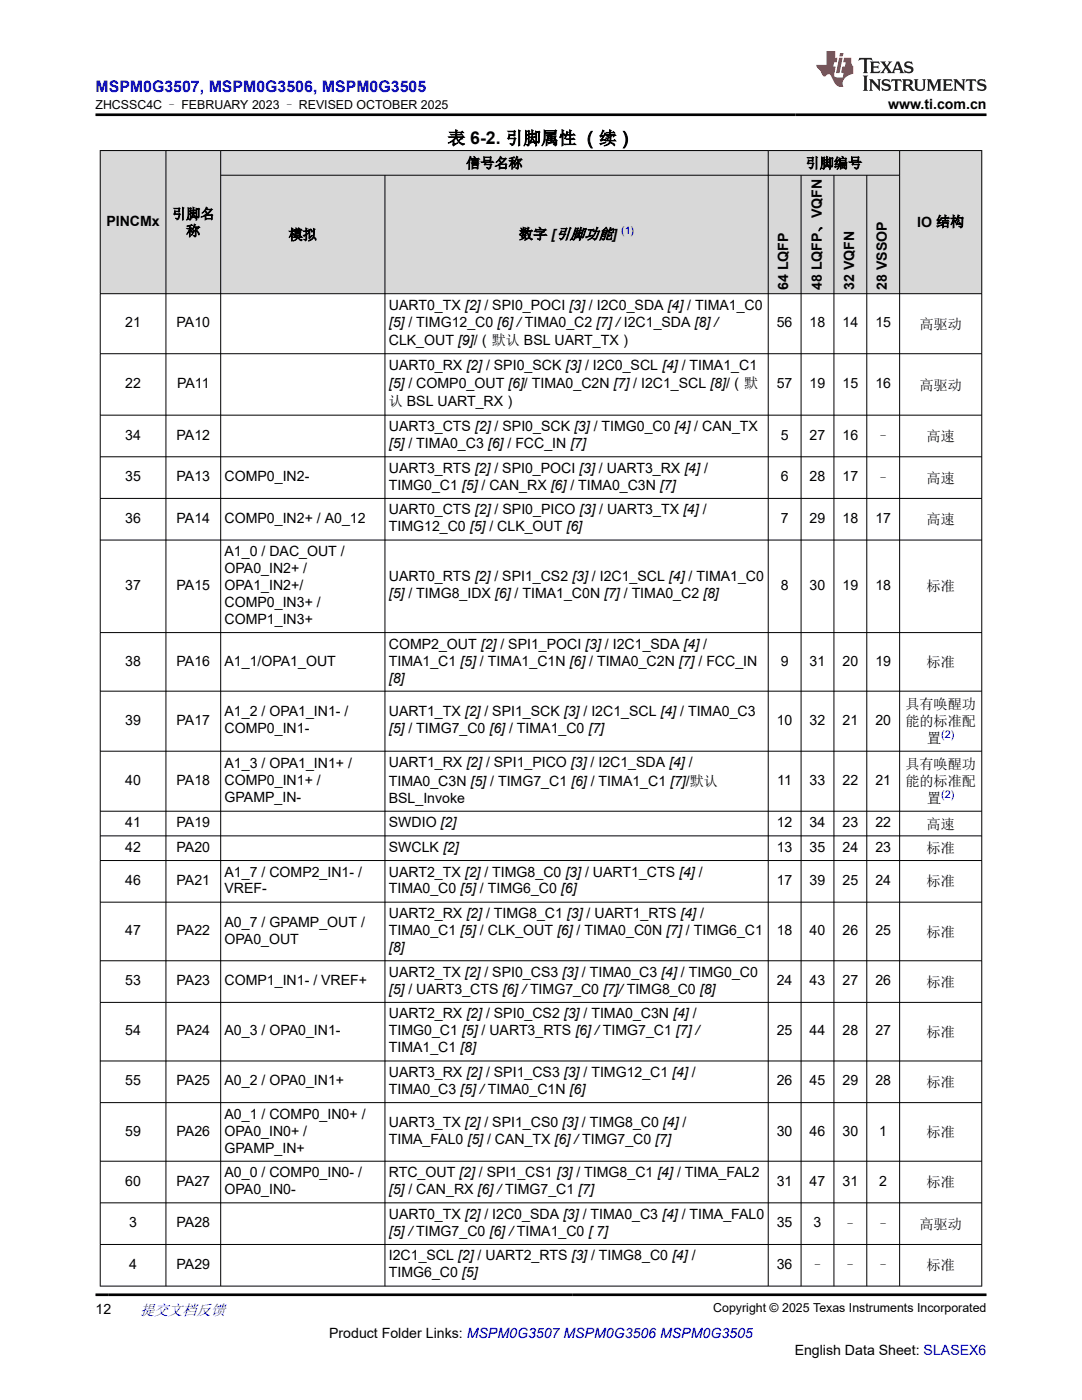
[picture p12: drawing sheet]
<svg xmlns="http://www.w3.org/2000/svg" width="216mm" height="279mm" viewBox="0 0 216 279" stroke-linecap="round" stroke-linejoin="round" font-family="sans-serif">
<defs><g id="words">
<text font-size="3.5" x="89.3" y="28.8">表 6-2. 引脚属性 （续）</text>
<text font-size="3.2" fill="#00f" x="19.1" y="18.3">MSPM0G3507, MSPM0G3506, MSPM0G3505</text>
<text font-size="3" fill="#00f" x="27.9" y="262.4">提交文档反馈</text>
<g font-size="2.8">
<text x="177.2" y="21.7">www.ti.com.cn</text>
<text x="93" y="33.5">信号名称</text>
<text x="160.8" y="33.5">引脚编号</text>
<text x="21.2" y="45.1">PINCMx</text>
<text x="34.3" y="43.7">引脚名</text>
<text x="37.2" y="47">称</text>
<text x="57.6" y="47.8">模拟</text>
<text x="103.6" y="47.7">数字 [引脚功能]</text>
<text x="183" y="45.2">IO 结构</text>
<text x="157.3" y="57.8" transform="rotate(-90 157.3 57.8)">64 LQFP</text>
<text x="164" y="57.8" transform="rotate(-90 164 57.8)">48 LQFP、VQFN</text>
<text x="170.4" y="57.8" transform="rotate(-90 170.4 57.8)">32 VQFN</text>
<text x="177" y="57.8" transform="rotate(-90 177 57.8)">28 VSSOP</text>
<text x="25" y="65.3">21</text>
<text x="35.2" y="65.3">PA10</text>
<text x="77.6" y="61.8">UART0_TX [2]/ SPI0_POCI [3]/ I2C0_SDA [4]/ TIMA1_C0</text>
<text x="77.6" y="65.2">[5]/ TIMG12_C0 [6]/TIMA0_C2 [7] /I2C1_SDA [8] /</text>
<text x="155" y="65.3">56</text>
<text x="161.6" y="65.3">18</text>
<text x="168.1" y="65.3">14</text>
<text x="174.7" y="65.3">15</text>
<text x="183.5" y="65.6">高驱动</text>
<text x="77.6" y="68.9">CLK_OUT [9]/（默认 BSL UART_TX）</text>
<text x="25" y="77.5">22</text>
<text x="35.3" y="77.5">PA11</text>
<text x="77.6" y="73.8">UART0_RX [2]/ SPI0_SCK [3]/ I2C0_SCL [4]/ TIMA1_C1</text>
<text x="77.6" y="77.5">[5]/ COMP0_OUT [6]/ TIMA0_C2N [7]/ I2C1_SCL [8]/（默</text>
<text x="155" y="77.5">57</text>
<text x="161.6" y="77.5">19</text>
<text x="168.1" y="77.5">15</text>
<text x="174.7" y="77.5">16</text>
<text x="183.5" y="77.7">高驱动</text>
<text x="77.6" y="81.1">认 BSL UART_RX）</text>
<text x="25" y="87.7">34</text>
<text x="35.2" y="87.7">PA12</text>
<text x="77.6" y="86">UART3_CTS [2]/ SPI0_SCK [3]/ TIMG0_C0 [4]/ CAN_TX</text>
<text x="77.6" y="89.4">[5]/ TIMA0_C3 [6]/ FCC_IN [7]</text>
<text x="155.8" y="87.7">5</text>
<text x="161.6" y="87.7">27</text>
<text x="168.1" y="87.7">16</text>
<text x="174.8" y="88">–</text>
<text x="184.9" y="88">高速</text>
<text x="77.6" y="94.4">UART3_RTS [2]/ SPI0_POCI [3]/ UART3_RX [4]/</text>
<text x="25" y="96">35</text>
<text x="35.2" y="96">PA13</text>
<text x="44.8" y="96">COMP0_IN2-</text>
<text x="77.6" y="97.7">TIMG0_C1 [5]/ CAN_RX [6]/ TIMA0_C3N [7]</text>
<text x="155.8" y="96">6</text>
<text x="161.6" y="96">28</text>
<text x="168.1" y="96">17</text>
<text x="174.8" y="96.3">–</text>
<text x="184.9" y="96.3">高速</text>
<text x="25" y="104.4">36</text>
<text x="35.2" y="104.4">PA14</text>
<text x="44.8" y="104.4">COMP0_IN2+ / A0_12</text>
<text x="77.6" y="102.7">UART0_CTS [2]/ SPI0_PICO [3]/ UART3_TX [4]/</text>
<text x="77.6" y="106">TIMG12_C0 [5]/ CLK_OUT [6]</text>
<text x="155.8" y="104.4">7</text>
<text x="161.6" y="104.4">29</text>
<text x="168.1" y="104.4">18</text>
<text x="174.7" y="104.4">17</text>
<text x="184.9" y="104.6">高速</text>
<text x="44.8" y="111">A1_0 / DAC_OUT /</text>
<text x="25" y="117.7">37</text>
<text x="35.2" y="117.7">PA15</text>
<text x="44.8" y="114.4">OPA0_IN2+ /</text>
<text x="44.8" y="117.7">OPA1_IN2+/</text>
<text x="77.6" y="116">UART0_RTS [2]/ SPI1_CS2 [3]/ I2C1_SCL [4]/ TIMA1_C0</text>
<text x="77.6" y="119.4">[5]/ TIMG8_IDX [6]/ TIMA1_C0N [7]/ TIMA0_C2 [8]</text>
<text x="155.8" y="117.7">8</text>
<text x="161.6" y="117.7">30</text>
<text x="168.1" y="117.7">19</text>
<text x="174.7" y="117.7">18</text>
<text x="184.9" y="118">标准</text>
<text x="44.8" y="121.1">COMP0_IN3+ /</text>
<text x="44.8" y="124.5">COMP1_IN3+</text>
<text x="77.6" y="129.4">COMP2_OUT [2]/ SPI1_POCI [3]/ I2C1_SDA [4]/</text>
<text x="25" y="132.8">38</text>
<text x="35.2" y="132.8">PA16</text>
<text x="44.8" y="132.8">A1_1/OPA1_OUT</text>
<text x="77.6" y="132.8">TIMA1_C1 [5]/ TIMA1_C1N [6]/ TIMA0_C2N [7]/ FCC_IN</text>
<text x="77.6" y="136.2">[8]</text>
<text x="155.8" y="132.8">9</text>
<text x="161.6" y="132.8">31</text>
<text x="168.1" y="132.8">20</text>
<text x="174.7" y="132.8">19</text>
<text x="184.9" y="133.1">标准</text>
<text x="44.8" y="143">A1_2 / OPA1_IN1- /</text>
<text x="77.6" y="143">UART1_TX [2]/ SPI1_SCK [3]/ I2C1_SCL [4]/ TIMA0_C3</text>
<text x="180.7" y="141.4">具有唤醒功</text>
<text x="25" y="144.7">39</text>
<text x="35.2" y="144.7">PA17</text>
<text x="44.8" y="146.4">COMP0_IN1-</text>
<text x="77.6" y="146.4">[5]/ TIMG7_C0 [6]/ TIMA1_C0 [7]</text>
<text x="155" y="144.7">10</text>
<text x="161.6" y="144.7">32</text>
<text x="168.1" y="144.7">21</text>
<text x="174.7" y="144.7">20</text>
<text x="180.7" y="144.8">能的标准配</text>
<text x="185" y="148.2">置</text>
<text x="44.8" y="153.3">A1_3 / OPA1_IN1+ /</text>
<text x="77.6" y="153.1">UART1_RX [2]/ SPI1_PICO [3]/ I2C1_SDA [4]/</text>
<text x="180.7" y="153.4">具有唤醒功</text>
<text x="25" y="156.6">40</text>
<text x="35.2" y="156.6">PA18</text>
<text x="44.8" y="156.6">COMP0_IN1+ /</text>
<text x="44.8" y="160">GPAMP_IN-</text>
<text x="77.6" y="156.8">TIMA0_C3N [5]/ TIMG7_C1 [6]/ TIMA1_C1 [7]/默认</text>
<text x="77.6" y="160.2">BSL_Invoke</text>
<text x="155.1" y="156.6">11</text>
<text x="161.6" y="156.6">33</text>
<text x="168.1" y="156.6">22</text>
<text x="174.7" y="156.6">21</text>
<text x="180.7" y="156.8">能的标准配</text>
<text x="185" y="160.2">置</text>
<text x="25" y="165.1">41</text>
<text x="35.2" y="165.1">PA19</text>
<text x="77.6" y="165.1">SWDIO [2]</text>
<text x="155" y="165.1">12</text>
<text x="161.6" y="165.1">34</text>
<text x="168.1" y="165.1">23</text>
<text x="174.7" y="165.1">22</text>
<text x="184.9" y="165.4">高速</text>
<text x="25" y="170">42</text>
<text x="35.2" y="170">PA20</text>
<text x="77.6" y="170">SWCLK [2]</text>
<text x="155" y="170">13</text>
<text x="161.6" y="170">35</text>
<text x="168.1" y="170">24</text>
<text x="174.7" y="170">23</text>
<text x="184.9" y="170.3">标准</text>
<text x="25" y="176.6">46</text>
<text x="35.2" y="176.6">PA21</text>
<text x="44.8" y="174.9">A1_7 / COMP2_IN1- /</text>
<text x="44.8" y="178.3">VREF-</text>
<text x="77.6" y="174.9">UART2_TX [2]/ TIMG8_C0 [3]/ UART1_CTS [4]/</text>
<text x="77.6" y="178.3">TIMA0_C0 [5]/ TIMG6_C0 [6]</text>
<text x="155" y="176.6">17</text>
<text x="161.6" y="176.6">39</text>
<text x="168.1" y="176.6">25</text>
<text x="174.7" y="176.6">24</text>
<text x="184.9" y="176.9">标准</text>
<text x="44.8" y="184.9">A0_7 / GPAMP_OUT /</text>
<text x="77.6" y="183.2">UART2_RX [2]/ TIMG8_C1 [3]/ UART1_RTS [4]/</text>
<text x="25" y="186.6">47</text>
<text x="35.2" y="186.6">PA22</text>
<text x="44.8" y="188.3">OPA0_OUT</text>
<text x="77.6" y="186.6">TIMA0_C1 [5]/ CLK_OUT [6]/ TIMA0_C0N [7]/ TIMG6_C1</text>
<text x="77.6" y="190">[8]</text>
<text x="155" y="186.6">18</text>
<text x="161.6" y="186.6">40</text>
<text x="168.1" y="186.6">26</text>
<text x="174.7" y="186.6">25</text>
<text x="184.9" y="186.9">标准</text>
<text x="25" y="196.6">53</text>
<text x="35.2" y="196.6">PA23</text>
<text x="44.8" y="196.6">COMP1_IN1- / VREF+</text>
<text x="77.6" y="194.9">UART2_TX [2]/ SPI0_CS3 [3]/ TIMA0_C3 [4]/ TIMG0_C0</text>
<text x="155" y="196.6">24</text>
<text x="161.6" y="196.6">43</text>
<text x="168.1" y="196.6">27</text>
<text x="174.7" y="196.6">26</text>
<text x="184.9" y="196.9">标准</text>
<text x="77.6" y="198.3">[5]/ UART3_CTS [6] /TIMG7_C0 [7]/TIMG8_C0 [8]</text>
<text x="77.6" y="203.2">UART2_RX [2]/ SPI0_CS2 [3]/ TIMA0_C3N [4]/</text>
<text x="25" y="206.6">54</text>
<text x="35.2" y="206.6">PA24</text>
<text x="44.8" y="206.6">A0_3 / OPA0_IN1-</text>
<text x="77.6" y="206.6">TIMG0_C1 [5]/ UART3_RTS [6] /TIMG7_C1 [7] /</text>
<text x="155" y="206.6">25</text>
<text x="161.6" y="206.6">44</text>
<text x="168.1" y="206.6">28</text>
<text x="174.7" y="206.6">27</text>
<text x="184.9" y="206.9">标准</text>
<text x="77.6" y="210">TIMA1_C1 [8]</text>
<text x="77.6" y="214.9">UART3_RX [2]/ SPI1_CS3 [3]/ TIMG12_C1 [4]/</text>
<text x="25" y="216.6">55</text>
<text x="35.2" y="216.6">PA25</text>
<text x="44.8" y="216.6">A0_2 / OPA0_IN1+</text>
<text x="77.6" y="218.3">TIMA0_C3 [5] /TIMA0_C1N [6]</text>
<text x="155" y="216.6">26</text>
<text x="161.6" y="216.6">45</text>
<text x="168.1" y="216.6">29</text>
<text x="174.7" y="216.6">28</text>
<text x="184.9" y="216.9">标准</text>
<text x="25" y="226.6">59</text>
<text x="35.2" y="226.6">PA26</text>
<text x="44.8" y="223.2">A0_1 / COMP0_IN0+ /</text>
<text x="44.8" y="226.6">OPA0_IN0+ /</text>
<text x="77.6" y="224.9">UART3_TX [2]/ SPI1_CS0 [3]/ TIMG8_C0 [4]/</text>
<text x="155" y="226.6">30</text>
<text x="161.6" y="226.6">46</text>
<text x="168.1" y="226.6">30</text>
<text x="175.4" y="226.6">1</text>
<text x="184.9" y="226.9">标准</text>
<text x="44.8" y="230">GPAMP_IN+</text>
<text x="77.6" y="228.3">TIMA_FAL0 [5]/ CAN_TX [6] /TIMG7_C0 [7]</text>
<text x="25" y="236.6">60</text>
<text x="35.2" y="236.6">PA27</text>
<text x="44.8" y="234.9">A0_0 / COMP0_IN0- /</text>
<text x="44.8" y="238.3">OPA0_IN0-</text>
<text x="77.6" y="234.9">RTC_OUT [2]/ SPI1_CS1 [3]/ TIMG8_C1 [4]/ TIMA_FAL2</text>
<text x="77.6" y="238.3">[5]/ CAN_RX [6] /TIMG7_C1 [7]</text>
<text x="155" y="236.6">31</text>
<text x="161.6" y="236.6">47</text>
<text x="168.1" y="236.6">31</text>
<text x="175.4" y="236.6">2</text>
<text x="184.9" y="236.9">标准</text>
<text x="25.8" y="244.9">3</text>
<text x="35.2" y="244.9">PA28</text>
<text x="77.6" y="243.2">UART0_TX [2]/ I2C0_SDA [3]/ TIMA0_C3 [4]/ TIMA_FAL0</text>
<text x="155" y="244.9">35</text>
<text x="162.3" y="244.9">3</text>
<text x="168.3" y="245.2">–</text>
<text x="174.8" y="245.2">–</text>
<text x="183.5" y="245.2">高驱动</text>
<text x="77.6" y="246.6">[5] /TIMG7_C0 [6] /TIMA1_C0 [ 7]</text>
<text x="77.6" y="251.6">I2C1_SCL [2]/ UART2_RTS [3]/ TIMG8_C0 [4]/</text>
<text x="25.8" y="253.2">4</text>
<text x="35.2" y="253.2">PA29</text>
<text x="77.6" y="254.9">TIMG6_C0 [5]</text>
<text x="155" y="253.2">36</text>
<text x="161.7" y="253.5">–</text>
<text x="168.3" y="253.5">–</text>
<text x="174.8" y="253.5">–</text>
<text x="184.9" y="253.5">标准</text>
<text x="19.1" y="262.1">12</text>
<text x="65.7" y="266.9">Product Folder Links: MSPM0G3507 MSPM0G3506 MSPM0G3505</text>
<text x="158.6" y="270.3">English Data Sheet: SLASEX6</text>
</g>
<g font-size="2.5">
<text x="19.1" y="21.8">ZHCSSC4C – FEBRUARY 2023 – REVISED OCTOBER 2025</text>
<text x="142.3" y="261.8">Copyright © 2025 Texas Instruments Incorporated</text>
</g>
<g font-size="2.1" fill="#00f">
<text x="123.9" y="46.7">(1)</text>
<text x="187.8" y="147.2">(2)</text>
<text x="187.8" y="159.2">(2)</text>
</g>
</g></defs>
<g fill="#d8d8d8">
<path d="M20 30h175.9v5h-175.9z" fill-rule="evenodd"/>
<path d="M20.1 30.1h12.9v28.5h-12.9z" fill-rule="evenodd"/>
<path d="M33.2 30.1h10.8v28.5h-10.8z" fill-rule="evenodd"/>
<path d="M44.1 30.1h109.1v4.8h-109.1z" fill-rule="evenodd"/>
<path d="M153.4 30.1h26.1v4.8h-26.1z" fill-rule="evenodd"/>
<path d="M179.6 30.1h16.2v28.5h-16.2z" fill-rule="evenodd"/>
<path d="M44.1 35h32.7v23.6h-32.7z" fill-rule="evenodd"/>
<path d="M76.9 35h76.3v23.6h-76.3z" fill-rule="evenodd"/>
<path d="M153.4 35h6.4v23.6h-6.4z" fill-rule="evenodd"/>
<path d="M159.9 35h6.4v23.6h-6.4z" fill-rule="evenodd"/>
<path d="M166.5 35h6.4v23.6h-6.4z" fill-rule="evenodd"/>
<path d="M173 35h6.4v23.6h-6.4z" fill-rule="evenodd"/>
</g>
<g fill="none" stroke="#000" stroke-width=".2">
<path d="M19.9 30h176.1M20 30v226.7M33.1 30v226.7M44 30v226.7M44 35h135.6M76.8 35v221.7M153.3 30v226.7M159.8 35v221.7M166.4 35v221.7M173 35v221.7M179.5 30v226.7M195.9 30v226.7"/>
<path d="M19.9 58.6h176.1M19.9 70.6h176.1M19.9 82.9h176.1M19.9 91.2h176.1M19.9 99.5h176.1M19.9 107.8h176.1M19.9 126.2h176.1M19.9 137.9h176.1M19.9 149.9h176.1M19.9 161.9h176.1M19.9 166.8h176.1M19.9 171.7h176.1"/>
<path d="M19.9 180h176.1M19.9 191.7h176.1M19.9 200h176.1M19.9 211.7h176.1M19.9 220.1h176.1M19.9 231.7h176.1M19.9 240.1h176.1M19.9 248.4h176.1M19.9 256.7h176.1"/>
</g>
<path d="M171.5 11.6l-.2 .5 .5-.2h.6v.1v2.2l-.2 .4h1l-.2-.4v-2.2v-.1h.5l.6 .2-.2-.5zM173.6 12.3l.2 .4v1.5l-.2 .4h1.9l.1-.6a1.08 1.08 0 0 1-1.3 .2v-.7h.6l.4 .2v-.7l-.4 .2h-.6v-.5l.2-.2a1 1 0 0 1 1 .3l-.1-.5zM175.7 12.3l.9 1.1-1 1.2h.9l-.2-.2 .5-.8 .4 .8-.2 .2h1.6l-.2-.2 .2-.5h.9l.1 .5-.1 .2h.9l-.2-.3-.8-2h-.5l-.9 2.2-.9-1.1 .9-1.1h-.8l.2 .2-.4 .6-.4-.6 .2-.2zM179 12.7l.4 1h-.7zM180.7 12.4a.65 .65 0 0 0-.2 .7 .65 .65 0 0 0 .6 .5l.6 .1 .1 .3a.79 .79 0 0 1-.7 .4 .79 .79 0 0 1-.7-.5l.1 .7 .2-.1a.93 .93 0 0 0 1.1 .1 .93 .93 0 0 0 .4-1 1.46 1.46 0 0 0-1.2-.6l-.1-.3a1.09 1.09 0 0 1 1.2 .2l-.2-.6-.1 .1-.5-.2zM172.2 15.1l.2 .4v2.2l-.2 .4h1l-.2-.4v-2.2l.2-.4zM173.4 15.8l.2 .4v1.5l-.2 .4h.8l-.3-.4 .1-1.3 1.6 1.8v-2l.2-.4h-.7l.1 .2 .1 1.1-1.2-1.3zM176.2 15.9a.65 .65 0 0 0-.2 .8 .65 .65 0 0 0 .6 .4l.6 .2 .1 .2a.79 .79 0 0 1-.7 .4 .79 .79 0 0 1-.7-.5l.1 .7 .2-.1a.93 .93 0 0 0 1.1 .1 .93 .93 0 0 0 .4-.9 1.46 1.46 0 0 0-1.2-.6l-.1-.4a1.09 1.09 0 0 1 1.2 .2l-.1-.6-.2 .1-.5-.1zM177.9 15.8l-.1 .6a.63 .63 0 0 1 .8-.3v1.6l-.3 .4h1l-.2-.4v-1.6a.66 .66 0 0 1 .8 .3l-.1-.6zM180 15.8l.2 .4v1.5l-.2 .4h1l-.2-.2-.1-.7h.5l.1 .2a.79 .79 0 0 0 1.2 .6l-1-.9a.61 .61 0 0 0 .6-.6 .61 .61 0 0 0-.5-.7zM180.8 16.1h.1a.47 .47 0 0 1 .5 .1 .47 .47 0 0 1 .1 .5l-.1 .1-.7 .1zM182.3 15.8l.2 .2a2.27 2.27 0 0 0 .4 2 1.04 1.04 0 0 0 1.7-.7v-1.3l.2-.2h-.8l.2 .4v1.1a.6 .6 0 0 1-.6 .6 .6 .6 0 0 1-.6-.6v-1.1l.3-.4zM184.9 15.8l.2 .4v1.5l-.2 .4h.8l-.3-.4v-1.4l.9 1.9 .9-1.9v1.4l-.3 .4h1l-.2-.4v-1.5l.2-.4h-.8l-.7 1.5-.6-1.5zM188.1 15.8l.2 .4v1.5l-.2 .4h1.9l.1-.6a1.09 1.09 0 0 1-1.3 .2v-.7h.6l.4 .2v-.6l-.4 .2h-.6v-.6l.2-.1a1.01 1.01 0 0 1 1 .3l-.1-.6zM190.2 15.8l.3 .4v1.5l-.3 .4h.8l-.2-.4v-1.3l1.6 1.8v-2l.2-.4h-.7l.2 .2v1.1l-1.2-1.3zM192.8 15.8l-.1 .6a.63 .63 0 0 1 .8-.3v1.6l-.3 .4h1l-.2-.4v-1.6a.66 .66 0 0 1 .8 .3l-.1-.6zM195.2 15.9a.65 .65 0 0 0-.2 .8 .65 .65 0 0 0 .6 .4l.6 .2 .2 .2a.79 .79 0 0 1-.7 .4 .79 .79 0 0 1-.7-.5l.1 .7 .2-.1a.93 .93 0 0 0 1 .1 .93 .93 0 0 0 .5-.9 1.46 1.46 0 0 0-1.3-.6v-.4a1.09 1.09 0 0 1 1.2 .2l-.2-.6-.2 .1-.5-.1z" fill="#231f20"/>
<path d="M164.9 10.2v2.8h-2l.1 .3 .8 1a.95 .95 0 0 0 1 .9 .59 .59 0 0 1 .5-.4 .59 .59 0 0 1 .5 .4l.4 .7a1.59 1.59 0 0 0 2.1 1.4 1.61 1.61 0 0 1 1-2.3l1-.3-.1-1.5a1.59 1.59 0 0 1-.3-1.7h-1.5l-.2 .9h.6l-.2 .9h-.5l-.2 1v.2l.4 .1-.1 .9h-.7a.73 .73 0 0 1-1-.7l.3-1.5h-.5l.1-.9h.5l.2-.9h-.5v-1.3zM167.4 11.5l-.6 3.1h.7l.6-3.1zM167.6 10.6l-.1 .6h.7l.1-.6z" fill="#ed1c24"/>
<path d="M19.1 22.9h177.8M19.1 258.4h177.8" fill="none" stroke="#000" stroke-width=".53"/>
<use href="#words"/>
</svg>
